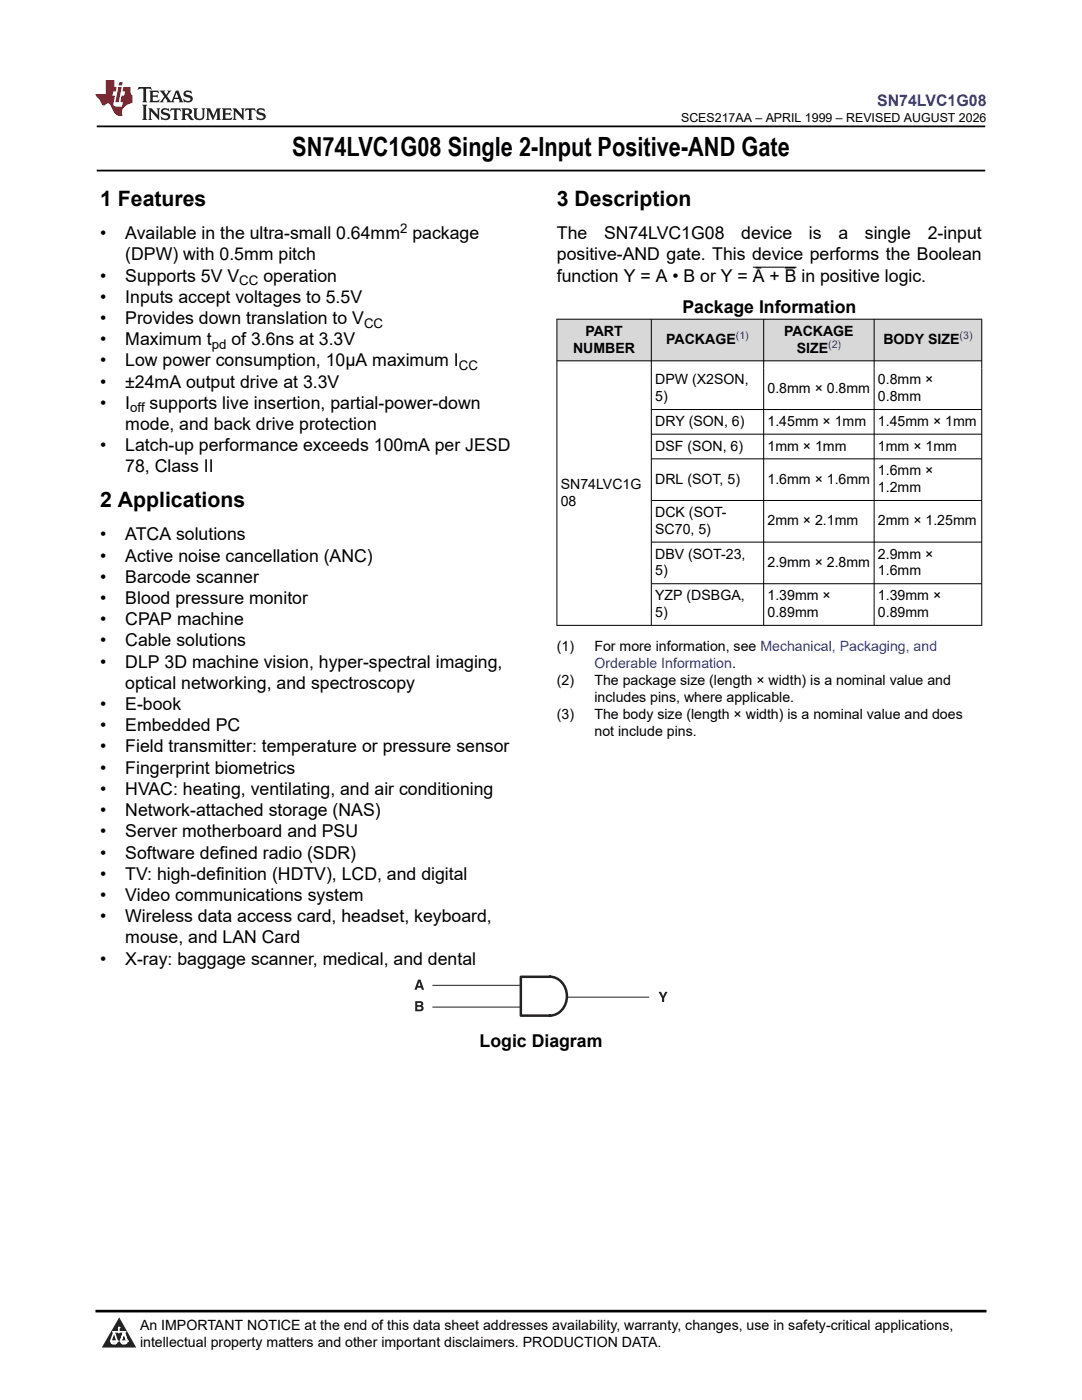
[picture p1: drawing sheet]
<svg xmlns="http://www.w3.org/2000/svg" width="216mm" height="279mm" viewBox="0 0 216 279" stroke-linecap="round" stroke-linejoin="round" font-family="sans-serif">
<defs><g id="words">
<text font-size="5.3" x="58.3" y="31.2">SN74LVC1G08 Single 2-Input Positive-AND Gate</text>
<g font-size="4.2">
<text x="20" y="41.2">1 Features</text>
<text x="111.1" y="41.2">3 Description</text>
<text x="20" y="101.3">2 Applications</text>
</g>
<g font-size="3.5">
<text x="20" y="47.7">•</text>
<text x="25" y="47.7">Available in the ultra-small 0.64mm package</text>
<text x="111.1" y="47.7">The</text>
<text x="120.5" y="47.7">SN74LVC1G08</text>
<text x="147.9" y="47.7">device</text>
<text x="161.4" y="47.7">is</text>
<text x="167.3" y="47.7">a</text>
<text x="172.6" y="47.7">single</text>
<text x="185.1" y="47.7">2-input</text>
<text x="25" y="52">(DPW) with 0.5mm pitch</text>
<text x="111.1" y="52">positive-AND gate. This device performs the Boolean</text>
<text x="20" y="56.2">•</text>
<text x="25" y="56.2">Supports 5V V</text>
<text x="52.5" y="56.2">operation</text>
<text x="111.1" y="56.2">function Y = A • B or Y = Ā + B̅in positive logic.</text>
<text x="20" y="60.4">•</text>
<text x="20" y="64.7">•</text>
<text x="25" y="60.4">Inputs accept voltages to 5.5V</text>
<text x="25" y="64.7">Provides down translation to V</text>
<text x="136.2" y="62.5">Package Information</text>
<text x="20" y="68.9">•</text>
<text x="25" y="68.9">Maximum t</text>
<text x="46.2" y="68.9">of 3.6ns at 3.3V</text>
<text x="20" y="73.1">•</text>
<text x="20" y="77.4">•</text>
<text x="25" y="73.1">Low power consumption, 10μA maximum I</text>
<text x="25" y="77.4">±24mA output drive at 3.3V</text>
<text x="20" y="81.6">•</text>
<text x="25" y="81.6">I</text>
<text x="29.9" y="81.6">supports live insertion, partial-power-down</text>
<text x="25" y="85.8">mode, and back drive protection</text>
<text x="20" y="90.1">•</text>
<text x="25" y="90.1">Latch-up performance exceeds 100mA per JESD</text>
<text x="25" y="94.3">78, Class II</text>
<text x="20" y="107.8">•</text>
<text x="25" y="107.8">ATCA solutions</text>
<text x="20" y="112.1">•</text>
<text x="25" y="112.1">Active noise cancellation (ANC)</text>
<text x="20" y="116.3">•</text>
<text x="25" y="116.3">Barcode scanner</text>
<text x="20" y="120.5">•</text>
<text x="20" y="124.8">•</text>
<text x="25" y="120.5">Blood pressure monitor</text>
<text x="25" y="124.8">CPAP machine</text>
<text x="20" y="129">•</text>
<text x="25" y="129">Cable solutions</text>
<text x="20" y="133.2">•</text>
<text x="25" y="133.2">DLP 3D machine vision, hyper-spectral imaging,</text>
<text x="25" y="137.5">optical networking, and spectroscopy</text>
<text x="20" y="141.7">•</text>
<text x="25" y="141.7">E-book</text>
<text x="20" y="145.9">•</text>
<text x="25" y="145.9">Embedded PC</text>
<text x="20" y="150.2">•</text>
<text x="20" y="154.4">•</text>
<text x="25" y="150.2">Field transmitter: temperature or pressure sensor</text>
<text x="25" y="154.4">Fingerprint biometrics</text>
<text x="20" y="158.6">•</text>
<text x="25" y="158.6">HVAC: heating, ventilating, and air conditioning</text>
<text x="20" y="162.9">•</text>
<text x="20" y="167.1">•</text>
<text x="25" y="162.9">Network-attached storage (NAS)</text>
<text x="25" y="167.1">Server motherboard and PSU</text>
<text x="20" y="171.3">•</text>
<text x="25" y="171.3">Software defined radio (SDR)</text>
<text x="20" y="175.6">•</text>
<text x="20" y="179.8">•</text>
<text x="25" y="175.6">TV: high-definition (HDTV), LCD, and digital</text>
<text x="25" y="179.8">Video communications system</text>
<text x="20" y="184">•</text>
<text x="25" y="184">Wireless data access card, headset, keyboard,</text>
<text x="25" y="188.3">mouse, and LAN Card</text>
<text x="20" y="192.5">•</text>
<text x="25" y="192.5">X-ray: baggage scanner, medical, and dental</text>
<text x="95.7" y="208.9">Logic Diagram</text>
</g>
<text font-size="3.2" fill="#00f" x="175" y="21.1">SN74LVC1G08</text>
<g font-size="2.8">
<text x="114.4" y="70.4">NUMBER</text>
<text x="116.8" y="67">PART</text>
<text x="132.9" y="68.7">PACKAGE</text>
<text x="156.5" y="67">PACKAGE</text>
<text x="159" y="70.4">SIZE</text>
<text x="176.3" y="68.7">BODY SIZE</text>
<text x="130.7" y="76.7">DPW (X2SON,</text>
<text x="175.2" y="76.7">0.8mm ×</text>
<text x="130.7" y="80.1">5)</text>
<text x="153.1" y="78.4">0.8mm × 0.8mm</text>
<text x="175.2" y="80.1">0.8mm</text>
<text x="130.7" y="85">DRY (SON, 6)</text>
<text x="130.7" y="89.9">DSF (SON, 6)</text>
<text x="153.1" y="85">1.45mm × 1mm</text>
<text x="153.1" y="89.9">1mm × 1mm</text>
<text x="175.2" y="85">1.45mm × 1mm</text>
<text x="175.2" y="89.9">1mm × 1mm</text>
<text x="175.2" y="94.8">1.6mm ×</text>
<text x="111.9" y="97.5">SN74LVC1G</text>
<text x="111.9" y="100.9">08</text>
<text x="130.7" y="96.5">DRL (SOT, 5)</text>
<text x="153.1" y="96.5">1.6mm × 1.6mm</text>
<text x="175.2" y="98.2">1.2mm</text>
<text x="130.7" y="103.2">DCK (SOT-</text>
<text x="130.7" y="106.5">SC70, 5)</text>
<text x="153.1" y="104.8">2mm × 2.1mm</text>
<text x="175.2" y="104.8">2mm × 1.25mm</text>
<text x="130.7" y="111.5">DBV (SOT-23,</text>
<text x="153.1" y="113.2">2.9mm × 2.8mm</text>
<text x="175.2" y="111.5">2.9mm ×</text>
<text x="130.7" y="114.8">5)</text>
<text x="130.7" y="119.8">YZP (DSBGA,</text>
<text x="153.1" y="119.8">1.39mm ×</text>
<text x="175.2" y="114.8">1.6mm</text>
<text x="175.2" y="119.8">1.39mm ×</text>
<text x="130.7" y="123.2">5)</text>
<text x="153.1" y="123.2">0.89mm</text>
<text x="175.2" y="123.2">0.89mm</text>
<text x="111.1" y="130">(1)</text>
<text x="118.6" y="130">For more information, see Mechanical, Packaging, and</text>
<text x="111.1" y="136.7">(2)</text>
<text x="118.6" y="136.7">The package size (length × width) is a nominal value and</text>
<text x="111.1" y="143.5">(3)</text>
<text x="118.6" y="140.1">includes pins, where applicable.</text>
<text x="118.6" y="143.5">The body size (length × width) is a nominal value and does</text>
<text x="118.6" y="146.9">not include pins.</text>
<text x="27.9" y="265.5">An IMPORTANT NOTICE at the end of this data sheet addresses availability, warranty, changes, use in safety-critical applications,</text>
<text x="27.9" y="268.9">intellectual property matters and other important disclaimers. PRODUCTION DATA.</text>
</g>
<text font-size="2.8" fill="#00f" x="118.6" y="133.3">Orderable Information.</text>
<g font-size="2.6">
<text x="79.8" y="46.5">2</text>
<text x="47.7" y="56.9">CC</text>
<text x="72.7" y="65.4">CC</text>
<text x="42.2" y="69.6">pd</text>
<text x="91.5" y="73.8">CC</text>
<text x="26" y="82.3">off</text>
</g>
<text font-size="2.5" x="135.9" y="24.3">SCES217AA – APRIL 1999 – REVISED AUGUST 2026</text>
<g font-size="2.1" fill="#00f">
<text x="146.8" y="67.7">(1)</text>
<text x="165.2" y="69.4">(2)</text>
<text x="191.5" y="67.7">(3)</text>
</g>
</g></defs>
<path d="M19.3 25.2h177.3M19.3 34h177.3" fill="none" stroke="#000" stroke-width=".35"/>
<path d="M150.2 53.3h8.7" fill="none" stroke="#000" stroke-width=".2"/>
<g fill="#d8d8d8">
<path d="M111.1 63.7h84.8v8.3h-84.8z" fill-rule="evenodd"/>
<path d="M111.2 63.8h18.7v8.1h-18.7z" fill-rule="evenodd"/>
<path d="M130 63.8h22.3v8.1h-22.3z" fill-rule="evenodd"/>
<path d="M152.4 63.8h22v8.1h-22z" fill-rule="evenodd"/>
<path d="M174.5 63.8h21.3v8.1h-21.3z" fill-rule="evenodd"/>
</g>
<g fill="none" stroke="#000" stroke-width=".2">
<path d="M111.1 63.7h84.9M111.1 72h84.9M111.1 63.6v61.3M130 63.6v61.3M152.4 63.6v61.3M174.4 63.6v61.3M195.9 63.6v61.3M130 81.7h66M130 86.7h66M130 91.6h66M130 99.9h66M130 108.2h66"/>
<path d="M130 116.5h66M111.1 124.8h84.9"/>
</g>
<path d="M86.4 196.6h17.3M113.1 199h16.4M86.4 201h17.3" fill="none" stroke="#231e21" stroke-width=".2"/>
<g fill="#231e21">
<path d="M83.4 195.5l-.7 2h.4l.2-.4h.7l.2 .4h.4l-.7-2zM83.7 196l.2 .8h-.5z" fill-rule="evenodd"/>
<path d="M82.9 199.8v2a1.73 1.73 0 0 0 1.5-.2l.1-.6-.3-.3 .2-.2a.53 .53 0 0 0-.6-.7zM83.3 200.9l.6 .1 .2 .3-.8 .2zM83.3 200.1l.6 .1 .1 .3-.7 .1z" fill-rule="evenodd"/>
<path d="M131.4 197.9h.5l.4 .9 .4-.9h.5l-.7 1.3v.8h-.4v-.8z" fill-rule="evenodd"/>
</g>
<path d="M109.7 194.9a4 4 0 0 1 3.3 2.9 4 4 0 0 1-1.4 4.2 3.1 3.1 0 0 1-1.9 .7M109.8 194.9h-5.9v7.8h5.9" fill="none" stroke="#231e21" stroke-width=".5"/>
<path d="M0 0h215.9v23.8h-215.9z" fill-rule="evenodd" fill="#fff"/>
<path d="M27.7 17.4l-.2 .6 .5-.3h.6v.2v2.1l-.2 .4h1l-.2-.4v-2.1v-.2h.5l.5 .3-.1-.6zM29.8 18.1l.2 .4v1.5l-.2 .4h1.9l.1-.6a1.08 1.08 0 0 1-1.3 .2v-.7h.6l.4 .2v-.6l-.4 .2h-.6v-.6l.2-.1a1 1 0 0 1 1 .2l-.1-.5zM31.8 18.1l1 1.1-1 1.2h.9l-.2-.2 .4-.7 .5 .7-.2 .2h1.6l-.2-.2 .1-.4h1l.1 .4-.1 .2h.9l-.2-.3-.8-2h-.5l-1 2.2-.8-1.1 .9-1.1h-.8l.2 .2-.5 .7-.3-.7 .1-.2zM35.2 18.5l.4 1h-.8zM36.8 18.2a.65 .65 0 0 0-.2 .8 .65 .65 0 0 0 .6 .4l.7 .2 .1 .2a.79 .79 0 0 1-.7 .4 .79 .79 0 0 1-.7-.5l.1 .7 .2-.1a.93 .93 0 0 0 1.1 .1 .93 .93 0 0 0 .4-1 1.46 1.46 0 0 0-1.2-.6l-.1-.3a1.09 1.09 0 0 1 1.2 .2l-.2-.6-.1 .1-.6-.2zM28.4 20.9l.2 .4v2.3l-.2 .3h1l-.2-.3v-2.3l.2-.4zM29.6 21.6l.2 .4v1.6l-.2 .3h.8l-.3-.3v-1.4l1.7 1.8v-2l.2-.4h-.8l.2 .2 .1 1.1-1.2-1.3zM32.3 21.8a.65 .65 0 0 0-.2 .7 .65 .65 0 0 0 .7 .4l.6 .2 .1 .2a.79 .79 0 0 1-.7 .4 .79 .79 0 0 1-.7-.5l.1 .7 .2-.1a.93 .93 0 0 0 1.1 .1 .93 .93 0 0 0 .4-.9 1.46 1.46 0 0 0-1.2-.6l-.1-.4a1.09 1.09 0 0 1 1.2 .2l-.2-.6-.1 .1-.6-.1zM34.1 21.6l-.1 .7a.63 .63 0 0 1 .7-.4l.1 1.7-.3 .3h1l-.2-.3v-1.7a.66 .66 0 0 1 .8 .4l-.1-.7zM36.2 21.6l.2 .4v1.6l-.2 .3h.9l-.2-.2v-.7h.5l.1 .2a.79 .79 0 0 0 1.2 .6l-1-.9a.61 .61 0 0 0 .6-.6 .61 .61 0 0 0-.5-.6zM36.9 21.9h.2a.47 .47 0 0 1 .5 .1 .47 .47 0 0 1 .1 .5l-.2 .2h-.6zM38.5 21.6l.2 .2a2.27 2.27 0 0 0 .4 2 1.04 1.04 0 0 0 1.7-.7v-1.3l.2-.2h-.8l.2 .4v1.1a.6 .6 0 0 1-.6 .6 .6 .6 0 0 1-.6-.6v-1.1l.3-.4zM41.1 21.6l.2 .4v1.6l-.2 .3h.7l-.2-.3v-1.5l.9 1.9 .8-1.9v1.5l-.2 .3h1l-.3-.3v-1.6l.3-.4h-.8l-.7 1.5-.7-1.5zM44.3 21.6l.2 .4v1.6l-.2 .3h1.9l.1-.5a1.09 1.09 0 0 1-1.3 .1v-.6h.6l.4 .1v-.6l-.4 .2h-.6v-.6l.2-.1a1.01 1.01 0 0 1 1 .3l-.1-.6zM46.4 21.6l.3 .4v1.6l-.3 .3h.8l-.2-.3v-1.4l1.6 1.8v-2l.2-.4h-.7l.2 .2v1.1l-1.2-1.3zM49 21.6l-.1 .7a.63 .63 0 0 1 .8-.4v1.7l-.3 .3h1l-.2-.3v-1.7a.66 .66 0 0 1 .8 .4l-.1-.7zM51.4 21.8a.65 .65 0 0 0-.2 .7 .65 .65 0 0 0 .6 .4l.6 .2 .2 .2a.79 .79 0 0 1-.8 .4 .79 .79 0 0 1-.6-.5l.1 .7 .2-.1a.93 .93 0 0 0 1 .1 .93 .93 0 0 0 .5-.9 1.46 1.46 0 0 0-1.3-.6l-.1-.4a1.09 1.09 0 0 1 1.3 .2l-.2-.6-.2 .1-.5-.1z" fill="#231f20"/>
<path d="M21.1 16v2.8h-2.1l.1 .3 .9 1a.95 .95 0 0 0 .9 .9 .59 .59 0 0 1 .6-.4 .59 .59 0 0 1 .5 .4l.4 .8a1.59 1.59 0 0 0 2.1 1.3 1.61 1.61 0 0 1 1-2.2l1-.4-.1-1.5a1.59 1.59 0 0 1-.4-1.6h-1.4l-.2 .9h.5l-.1 .8h-.5l-.2 1v.2l.4 .1-.2 .9h-.6a.73 .73 0 0 1-1.1-.7l.3-1.5h-.5l.2-.8h.5l.2-.9h-.5v-1.4zM23.6 17.4l-.6 3h.7l.6-3zM23.8 16.4l-.1 .7h.7l.1-.7z" fill="#ed1c24"/>
<path d="M0 261.4h215.9v18h-215.9z" fill-rule="evenodd" fill="#fff"/>
<path d="M23.8 262.9l3.4 6h-6.9z" fill="#231f20"/>
<path d="M22.1 267.7h1.3l-.4 .5h-.3a.55 .55 0 0 1-.6-.5z" fill-rule="evenodd" fill="#fff"/>
<path d="M22.1 267.7h1.3l-.4 .5h-.3a.55 .55 0 0 1-.6-.5z" fill="none" stroke="#231f20" stroke-width=".34"/>
<path d="M22.1 267.7h1.3l-.4 .5h-.5zM23.7 265.9h.1M23.7 264.9v1z" fill="none" stroke="#fff" stroke-width=".34"/>
<circle cx="23.7" cy="264.9" r=".17" fill="#fff"/>
<path d="M22.6 265.8h.1M22.6 265.8h2.3z" fill="none" stroke="#fff" stroke-width=".34"/>
<circle cx="24.9" cy="265.8" r=".17" fill="#fff"/>
<path d="M24 267.7h.1" fill="none" stroke="#fff" stroke-width=".34"/>
<path d="M24.7 265.8l-.7 1.9z" fill="#fff"/>
<path d="M24.7 265.8l-.7 1.9z" fill="none" stroke="#fff" stroke-width=".34"/>
<path d="M24.7 265.8l.7 1.9z" fill="#fff"/>
<path d="M24.7 265.8l.7 1.9zM25.3 267.7h.1" fill="none" stroke="#fff" stroke-width=".34"/>
<circle cx="22.1" cy="267.7" r=".17" fill="#fff"/>
<path d="M22.8 265.8l-.7 1.9zM22.8 265.8l.6 1.9z" fill="none" stroke="#fff" stroke-width=".34"/>
<circle cx="23.4" cy="267.7" r=".17" fill="#fff"/>
<path d="M24.1 267.7h1.3a.65 .65 0 0 1-.6 .5 .65 .65 0 0 1-.7-.5z" fill-rule="evenodd" fill="#fff"/>
<path d="M24.1 267.7h1.3a.65 .65 0 0 1-.6 .5 .65 .65 0 0 1-.7-.5z" fill="none" stroke="#231f20" stroke-width=".34"/>
<path d="M24 267.7h.1M24.1 267.7h1.3l-.4 .5h-.5z" fill="none" stroke="#fff" stroke-width=".34"/>
<circle cx="25.4" cy="267.7" r=".17" fill="#fff"/>
<path d="M19 261.7h177.8" fill="none" stroke="#000" stroke-width=".53"/>
<use href="#words"/>
</svg>
